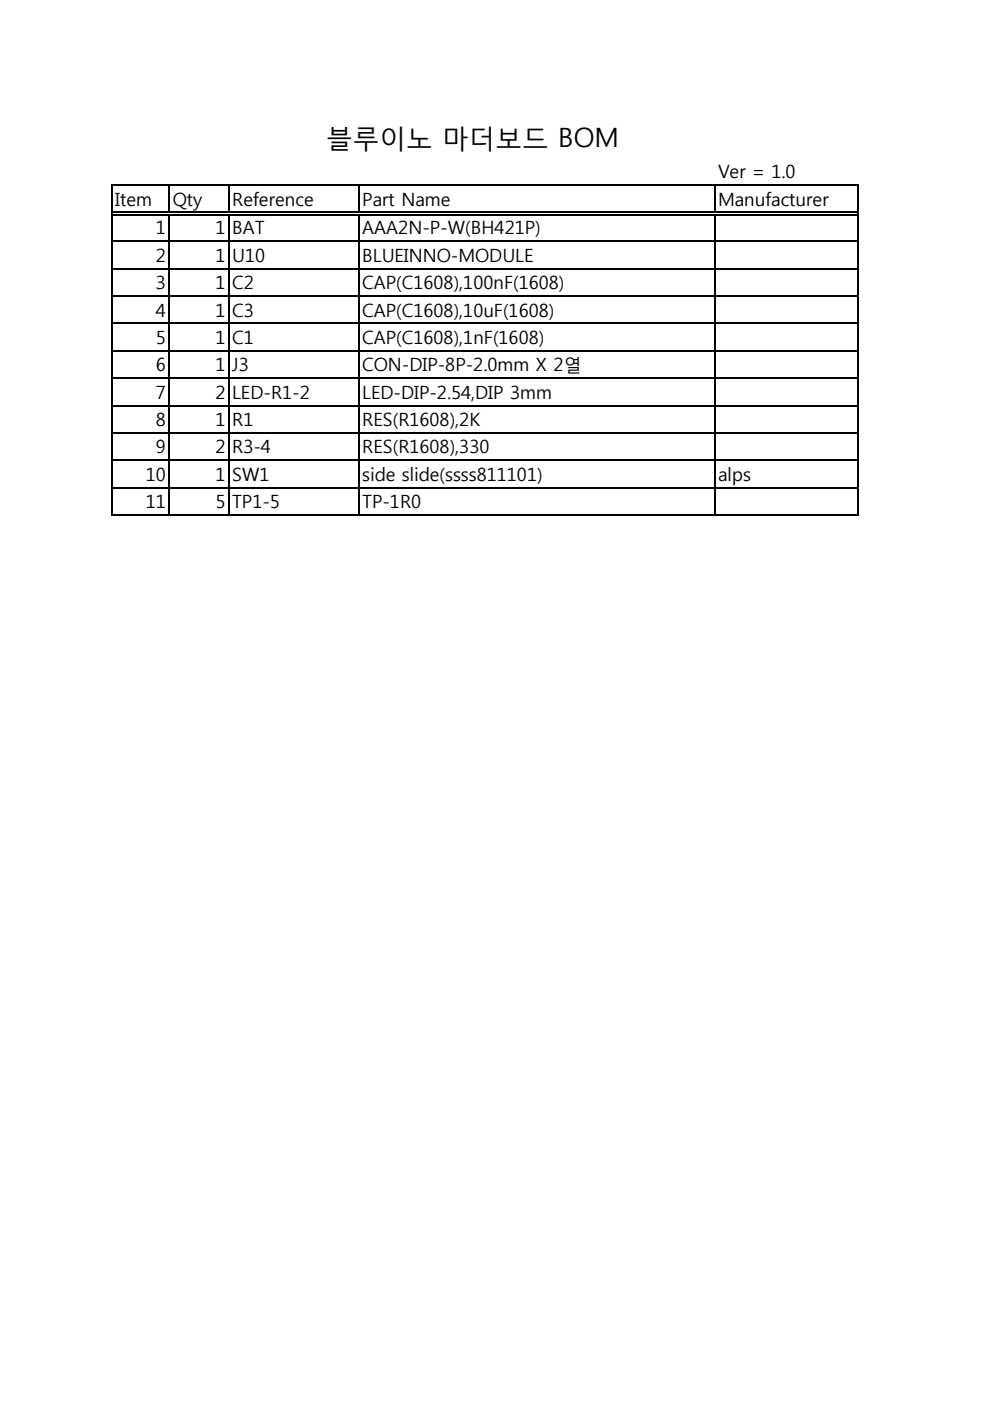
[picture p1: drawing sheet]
<svg xmlns="http://www.w3.org/2000/svg" width="210mm" height="297mm" viewBox="0 0 210 297" stroke-linecap="round" stroke-linejoin="round" font-family="sans-serif">
<defs><g id="words">
<text font-size="5.7" x="69.2" y="31.2">블루이노 마더보드 BOM</text>
<g font-size="3.9">
<text x="152.3" y="37.8">Ver = 1.0</text>
<text x="24.4" y="43.6">Item</text>
<text x="36.6" y="43.6">Qty</text>
<text x="49.3" y="43.6">Reference</text>
<text x="76.8" y="43.6">Part Name</text>
<text x="152.3" y="43.6">Manufacturer</text>
<text x="33.1" y="49.6">1</text>
<text x="45.7" y="49.6">1 BAT</text>
<text x="76.8" y="49.6">AAA2N-P-W(BH421P)</text>
<text x="33.1" y="55.5">2</text>
<text x="45.7" y="55.5">1 U10</text>
<text x="76.8" y="55.5">BLUEINNO-MODULE</text>
<text x="33.1" y="61.3">3</text>
<text x="45.7" y="61.3">1 C2</text>
<text x="76.8" y="61.3">CAP(C1608),100nF(1608)</text>
<text x="33.1" y="67.1">4</text>
<text x="45.7" y="67.1">1 C3</text>
<text x="76.8" y="67.1">CAP(C1608),10uF(1608)</text>
<text x="33.1" y="72.9">5</text>
<text x="45.7" y="72.9">1 C1</text>
<text x="76.8" y="72.9">CAP(C1608),1nF(1608)</text>
<text x="33.1" y="78.7">6</text>
<text x="45.7" y="78.7">1 J3</text>
<text x="76.8" y="78.7">CON-DIP-8P-2.0mm X 2열</text>
<text x="33.1" y="84.5">7</text>
<text x="45.7" y="84.5">2 LED-R1-2</text>
<text x="76.8" y="84.5">LED-DIP-2.54,DIP 3mm</text>
<text x="33.1" y="90.3">8</text>
<text x="45.7" y="90.3">1 R1</text>
<text x="76.8" y="90.3">RES(R1608),2K</text>
<text x="30.9" y="101.9">10</text>
<text x="33.1" y="96.1">9</text>
<text x="45.7" y="96.1">2 R3-4</text>
<text x="45.7" y="101.9">1 SW1</text>
<text x="76.8" y="96.1">RES(R1608),330</text>
<text x="76.8" y="101.9">side slide(ssss811101)</text>
<text x="152.3" y="101.9">alps</text>
<text x="30.9" y="107.7">11</text>
<text x="45.7" y="107.7">5 TP1-5</text>
<text x="76.8" y="107.7">TP-1R0</text>
</g>
</g></defs>
<g fill="none" stroke="#000" stroke-width=".34">
<path d="M23.7 39v70.3M23.9 39.2h158.2M35.9 39.4v5.3M48.5 39.4v5.3M76.1 39.4v5.3M151.6 39.4v5.3M181.9 39.4v69.9M23.9 44.9h157.9M23.9 45.5h157.9M23.9 51.2h158.2M23.9 57h158.2M35.9 45.7v63.6"/>
<path d="M48.5 45.7v63.6M76.1 45.7v63.6M151.6 45.7v63.6M23.9 62.8h158.2M23.9 68.6h158.2M23.9 74.4h158.2M23.9 80.2h158.2M23.9 86h158.2M23.9 91.8h158.2M23.9 97.6h158.2M23.9 103.4h158.2M23.9 109.2h158.2"/>
</g>
<use href="#words"/>
</svg>
